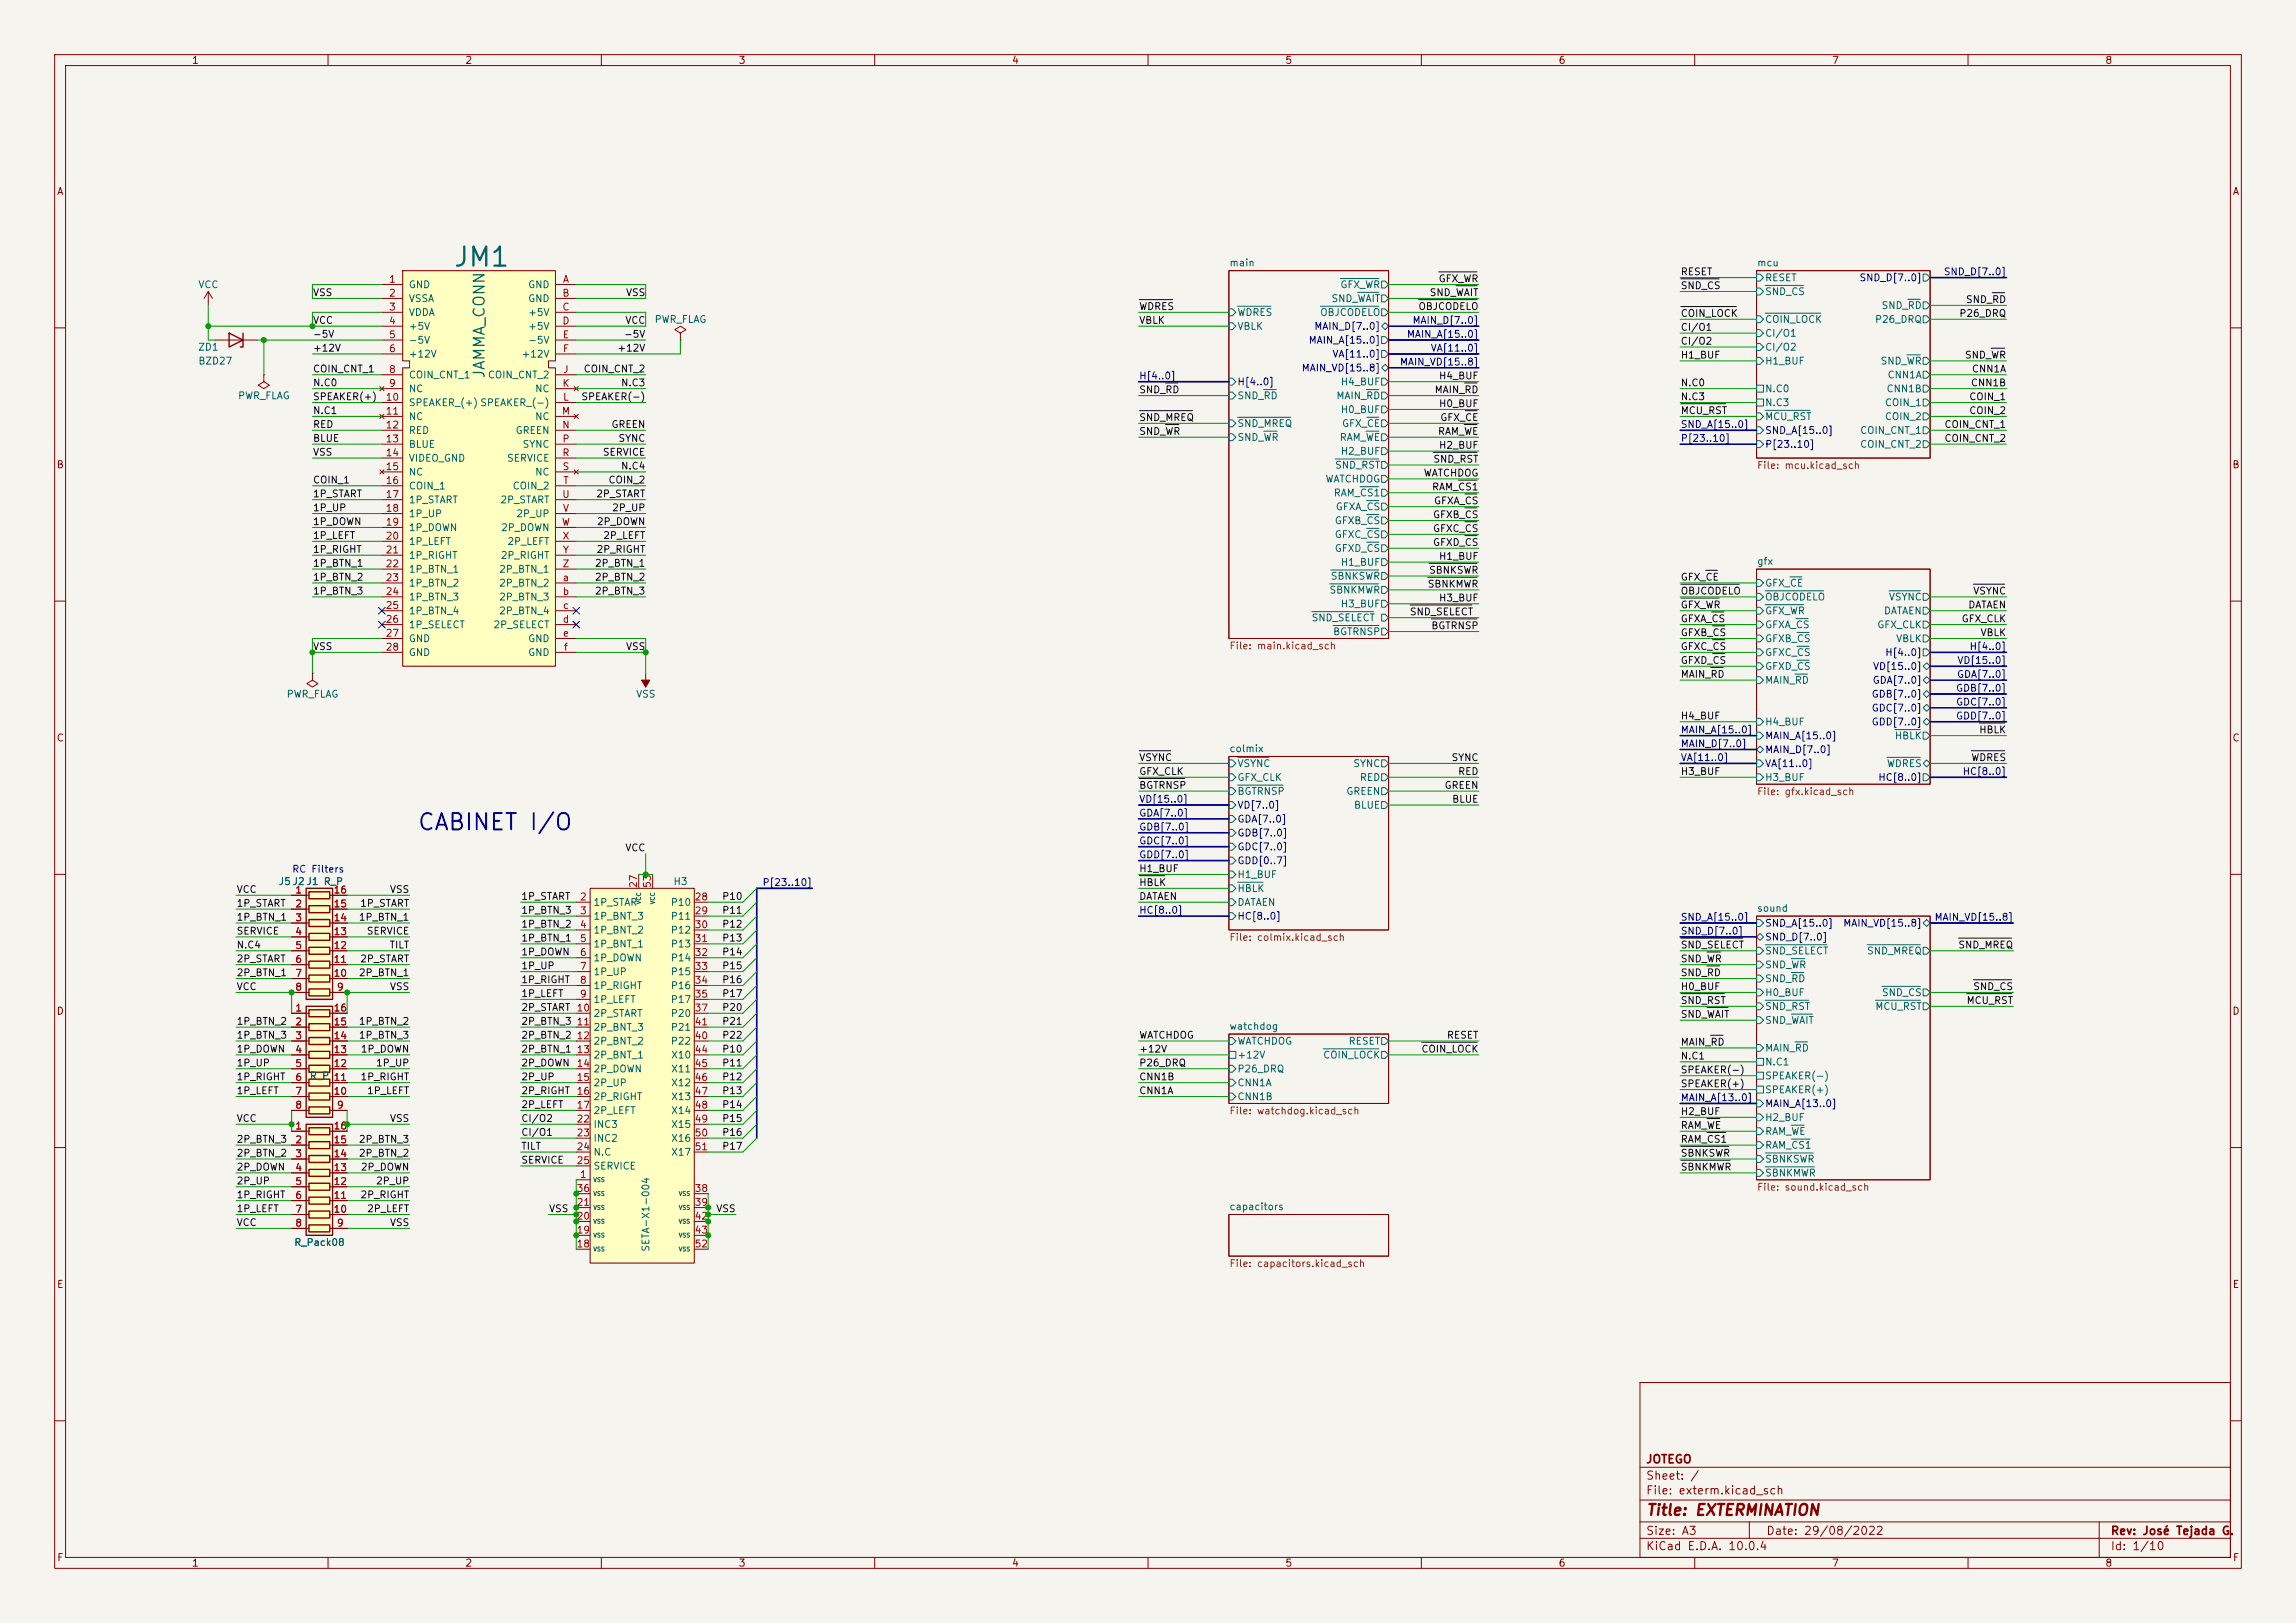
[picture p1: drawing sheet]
<svg xmlns="http://www.w3.org/2000/svg" width="420mm" height="297mm" viewBox="0 0 420 297" stroke-linecap="round" stroke-linejoin="round" font-family="sans-serif">
<defs><g id="words">
<text font-size="3.5" fill="#006464" x="82.7" y="49.7">JM1</text>
<text font-size="3" fill="#0000c2" x="76.2" y="152.7">CABINET I/O</text>
<text font-size="2" fill="#006464" x="89.2" y="69.4" transform="rotate(-90 89.2 69.4)">JAMMA_CONN</text>
<text font-size="2" fill="#840000" x="301" y="277.8">Title: EXTERMINATION</text>
<g font-size="1.5" fill="#840000">
<text x="301" y="268.1">JOTEGO</text>
<text x="301" y="273.8">File: exterm.kicad_sch</text>
<text x="301" y="271.1">Sheet: /</text>
<text x="301" y="281.2">Size: A3</text>
<text x="323" y="281.2">Date: 29/08/2022</text>
<text x="386" y="281.2">Rev: José Tejada G.</text>
<text x="301" y="284">KiCad E.D.A. 10.0.4</text>
<text x="386" y="284">Id: 1/10</text>
</g>
<g font-size="1.3" fill="#840000">
<text x="35" y="12">1</text>
<text x="85" y="12">2</text>
<text x="135" y="12">3</text>
<text x="185" y="12">4</text>
<text x="235" y="12">5</text>
<text x="285" y="12">6</text>
<text x="335" y="12">7</text>
<text x="385" y="12">8</text>
<text x="10.3" y="36">A</text>
<text x="408.3" y="36">A</text>
<text x="10.3" y="86">B</text>
<text x="408.2" y="86">B</text>
<text x="10.3" y="136">C</text>
<text x="408.2" y="136">C</text>
<text x="10.3" y="186">D</text>
<text x="408.2" y="186">D</text>
<text x="10.3" y="236">E</text>
<text x="408.3" y="236">E</text>
<text x="10.3" y="286">F</text>
<text x="35" y="287">1</text>
<text x="85" y="287">2</text>
<text x="135" y="287">3</text>
<text x="185" y="287">4</text>
<text x="235" y="287">5</text>
<text x="285" y="287">6</text>
<text x="335" y="287">7</text>
<text x="385" y="287">8</text>
<text x="408.3" y="286">F</text>
</g>
<g font-size="1.3" fill="#006464">
<text x="36.2" y="53">VCC</text>
<text x="74.7" y="53">GND</text>
<text x="96.5" y="53">GND</text>
<text x="224.8" y="49">main</text>
<text x="245.1" y="53">GFX_WR</text>
<text x="321.3" y="49">mcu</text>
<text x="322.8" y="51.8">RESET</text>
<text x="74.7" y="55.6">VSSA</text>
<text x="74.7" y="58.1">VDDA</text>
<text x="96.5" y="55.6">GND</text>
<text x="96.5" y="58.1">+5V</text>
<text x="119.6" y="59.4">PWR_FLAG</text>
<text x="226.3" y="58.1">WDRES</text>
<text x="241.4" y="58.1">OBJCODELO</text>
<text x="243.4" y="55.6">SND_WAIT</text>
<text x="322.8" y="59.4">COIN_LOCK</text>
<text x="322.8" y="54.3">SND_CS</text>
<text x="342.9" y="59.4">P26_DRQ</text>
<text x="344.1" y="56.9">SND_RD</text>
<text x="36.2" y="64.5">ZD1</text>
<text x="74.7" y="60.7">+5V</text>
<text x="74.7" y="63.2">-5V</text>
<text x="74.7" y="65.7">+12V</text>
<text x="95.3" y="65.7">+12V</text>
<text x="96.5" y="60.7">+5V</text>
<text x="96.5" y="63.2">-5V</text>
<text x="226.3" y="60.7">VBLK</text>
<text x="322.8" y="61.9">CI/O1</text>
<text x="322.8" y="64.5">CI/O2</text>
<text x="36.2" y="67">BZD27</text>
<text x="74.7" y="69.6">COIN_CNT_1</text>
<text x="89.1" y="69.6">COIN_CNT_2</text>
<text x="245.1" y="70.8">H4_BUF</text>
<text x="322.8" y="67">H1_BUF</text>
<text x="343.9" y="67">SND_WR</text>
<text x="345.2" y="69.6">CNN1A</text>
<text x="43.4" y="73.4">PWR_FLAG</text>
<text x="74.7" y="72.1">NC</text>
<text x="74.7" y="74.6">SPEAKER_(+) SPEAKER_(-)</text>
<text x="74.7" y="77.2">NC</text>
<text x="97.8" y="72.1">NC</text>
<text x="97.8" y="77.2">NC</text>
<text x="226.3" y="73.4">SND_RD</text>
<text x="244.4" y="73.4">MAIN_RD</text>
<text x="245.1" y="75.9">H0_BUF</text>
<text x="322.8" y="74.6">N.C3</text>
<text x="322.8" y="72.1">N.C0</text>
<text x="322.8" y="77.2">MCU_RST</text>
<text x="344.7" y="77.2">COIN_2</text>
<text x="344.7" y="74.6">COIN_1</text>
<text x="345" y="72.1">CNN1B</text>
<text x="74.7" y="79.7">RED</text>
<text x="74.7" y="82.3">BLUE</text>
<text x="94.2" y="79.7">GREEN</text>
<text x="95.5" y="82.3">SYNC</text>
<text x="226.3" y="78.4">SND_MREQ</text>
<text x="226.3" y="81">SND_WR</text>
<text x="245" y="81">RAM_WE</text>
<text x="245.1" y="83.5">H2_BUF</text>
<text x="245.4" y="78.4">GFX_CE</text>
<text x="340.1" y="82.3">COIN_CNT_2</text>
<text x="340.1" y="79.7">COIN_CNT_1</text>
<text x="74.7" y="84.8">VIDEO_GND</text>
<text x="74.7" y="87.3">NC</text>
<text x="74.7" y="89.9">COIN_1</text>
<text x="92.6" y="84.8">SERVICE</text>
<text x="93.7" y="89.9">COIN_2</text>
<text x="97.8" y="87.3">NC</text>
<text x="242.4" y="88.6">WATCHDOG</text>
<text x="244.1" y="86.1">SND_RST</text>
<text x="74.7" y="92.4">1P_START</text>
<text x="74.7" y="95">1P_UP</text>
<text x="91.4" y="92.4">2P_START</text>
<text x="94.3" y="95">2P_UP</text>
<text x="243.9" y="91.1">RAM_CS1</text>
<text x="244.2" y="93.7">GFXA_CS</text>
<text x="74.7" y="97.5">1P_DOWN</text>
<text x="74.7" y="100">1P_LEFT</text>
<text x="91.6" y="97.5">2P_DOWN</text>
<text x="92.7" y="100">2P_LEFT</text>
<text x="244.1" y="96.2">GFXB_CS</text>
<text x="244.1" y="101.3">GFXD_CS</text>
<text x="244.1" y="98.8">GFXC_CS</text>
<text x="74.7" y="102.6">1P_RIGHT</text>
<text x="74.7" y="105.1">1P_BTN_1</text>
<text x="74.7" y="107.7">1P_BTN_2</text>
<text x="91.2" y="105.1">2P_BTN_1</text>
<text x="91.2" y="107.7">2P_BTN_2</text>
<text x="91.5" y="102.6">2P_RIGHT</text>
<text x="243.3" y="106.4">SBNKSWR</text>
<text x="245.1" y="103.8">H1_BUF</text>
<text x="321.3" y="103.7">gfx</text>
<text x="322.8" y="107.7">GFX_CE</text>
<text x="74.7" y="110.2">1P_BTN_3</text>
<text x="74.7" y="112.7">1P_BTN_4</text>
<text x="91.2" y="110.2">2P_BTN_3</text>
<text x="91.2" y="112.7">2P_BTN_4</text>
<text x="243.1" y="108.9">SBNKMWR</text>
<text x="245.1" y="111.5">H3_BUF</text>
<text x="322.8" y="110.2">OBJCODELO</text>
<text x="322.8" y="112.7">GFX_WR</text>
<text x="344.5" y="112.7">DATAEN</text>
<text x="345.4" y="110.2">VSYNC</text>
<text x="74.7" y="115.3">1P_SELECT</text>
<text x="74.7" y="117.8">GND</text>
<text x="90.2" y="115.3">2P_SELECT</text>
<text x="96.5" y="117.8">GND</text>
<text x="239.8" y="114">SND_SELECT</text>
<text x="243.7" y="116.5">BGTRNSP</text>
<text x="322.8" y="117.8">GFXB_CS</text>
<text x="322.8" y="115.3">GFXA_CS</text>
<text x="343.3" y="115.3">GFX_CLK</text>
<text x="346.7" y="117.8">VBLK</text>
<text x="74.7" y="120.4">GND</text>
<text x="96.5" y="120.4">GND</text>
<text x="322.8" y="125.4">MAIN_RD</text>
<text x="322.8" y="122.9">GFXD_CS</text>
<text x="322.8" y="120.4">GFXC_CS</text>
<text x="52.3" y="128">PWR_FLAG</text>
<text x="116.3" y="128">VSS</text>
<text x="224.8" y="137.9">colmix</text>
<text x="322.8" y="133.1">H4_BUF</text>
<text x="346.5" y="135.6">HBLK</text>
<text x="226.3" y="143.2">GFX_CLK</text>
<text x="226.3" y="140.7">VSYNC</text>
<text x="247.4" y="140.7">SYNC</text>
<text x="248.6" y="143.2">RED</text>
<text x="322.8" y="143.2">H3_BUF</text>
<text x="345" y="140.7">WDRES</text>
<text x="226.3" y="145.8">BGTRNSP</text>
<text x="246.2" y="145.8">GREEN</text>
<text x="247.6" y="148.3">BLUE</text>
<text x="226.3" y="161">H1_BUF</text>
<text x="50.9" y="162.3">J5J2J1 R_P</text>
<text x="108.5" y="166.1">1P_STAR</text>
<text x="122.6" y="166.1">P10</text>
<text x="123.1" y="162.3">H3</text>
<text x="226.3" y="166.1">DATAEN</text>
<text x="226.3" y="163.5">HBLK</text>
<text x="321.3" y="167.2">sound</text>
<text x="108.5" y="168.6">1P_BNT_3</text>
<text x="108.5" y="171.2">1P_BNT_2</text>
<text x="108.5" y="173.7">1P_BNT_1</text>
<text x="122.6" y="168.6">P11</text>
<text x="122.6" y="171.2">P12</text>
<text x="122.6" y="173.7">P13</text>
<text x="108.5" y="176.2">1P_DOWN</text>
<text x="108.5" y="178.8">1P_UP</text>
<text x="122.6" y="176.2">P14</text>
<text x="122.6" y="178.8">P15</text>
<text x="322.8" y="175">SND_SELECT</text>
<text x="322.8" y="177.5">SND_WR</text>
<text x="341.4" y="175">SND_MREQ</text>
<text x="108.5" y="181.3">1P_RIGHT</text>
<text x="108.5" y="183.9">1P_LEFT</text>
<text x="122.6" y="181.3">P16</text>
<text x="122.6" y="183.9">P17</text>
<text x="322.8" y="180">SND_RD</text>
<text x="322.8" y="182.6">H0_BUF</text>
<text x="322.8" y="185.1">SND_RST</text>
<text x="342.9" y="185.1">MCU_RST</text>
<text x="344.1" y="182.6">SND_CS</text>
<text x="108.5" y="186.4">2P_START</text>
<text x="108.5" y="188.9">2P_BNT_3</text>
<text x="108.5" y="191.5">2P_BNT_2</text>
<text x="122.6" y="186.4">P20</text>
<text x="122.6" y="191.5">P22</text>
<text x="122.6" y="188.9">P21</text>
<text x="224.8" y="188.7">watchdog</text>
<text x="226.3" y="191.5">WATCHDOG</text>
<text x="246.6" y="191.5">RESET</text>
<text x="322.8" y="187.7">SND_WAIT</text>
<text x="56.6" y="197.8">R_P</text>
<text x="108.5" y="194">2P_BNT_1</text>
<text x="108.5" y="196.6">2P_DOWN</text>
<text x="122.7" y="194">X10</text>
<text x="122.7" y="196.6">X11</text>
<text x="226.3" y="196.6">P26_DRQ</text>
<text x="226.3" y="194">+12V</text>
<text x="241.9" y="194">COIN_LOCK</text>
<text x="322.8" y="195.3">N.C1</text>
<text x="322.8" y="197.8">SPEAKER(-)</text>
<text x="322.8" y="192.7">MAIN_RD</text>
<text x="108.5" y="199.1">2P_UP</text>
<text x="108.5" y="201.6">2P_RIGHT</text>
<text x="122.7" y="199.1">X12</text>
<text x="122.7" y="201.6">X13</text>
<text x="226.3" y="199.1">CNN1A</text>
<text x="226.3" y="201.6">CNN1B</text>
<text x="322.8" y="200.4">SPEAKER(+)</text>
<text x="108.5" y="204.2">2P_LEFT</text>
<text x="108.5" y="206.7">INC3</text>
<text x="108.5" y="209.3">INC2</text>
<text x="122.7" y="204.2">X14</text>
<text x="122.7" y="206.7">X15</text>
<text x="122.7" y="209.3">X16</text>
<text x="322.8" y="208">RAM_WE</text>
<text x="322.8" y="205.4">H2_BUF</text>
<text x="108.5" y="211.8">N.C</text>
<text x="108.5" y="214.3">SERVICE</text>
<text x="122.7" y="211.8">X17</text>
<text x="322.8" y="210.5">RAM_CS1</text>
<text x="322.8" y="215.6">SBNKMWR</text>
<text x="322.8" y="213.1">SBNKSWR</text>
<text x="224.8" y="221.8">capacitors</text>
<text x="53.7" y="228.3">R_Pack08</text>
<text x="119.1" y="229.2" transform="rotate(-90 119.1 229.2)">SETA-X1-004</text>
</g>
<g font-size="1.3" fill="#a90000">
<text x="71" y="52">1</text>
<text x="102.9" y="52">A</text>
<text x="71" y="54.6">2</text>
<text x="71" y="57.1">3</text>
<text x="71" y="59.7">4</text>
<text x="102.8" y="54.6">B</text>
<text x="102.8" y="57.1">C</text>
<text x="102.8" y="59.7">D</text>
<text x="71" y="62.2">5</text>
<text x="71" y="64.7">6</text>
<text x="102.8" y="62.2">E</text>
<text x="102.9" y="64.7">F</text>
<text x="71" y="68.6">8</text>
<text x="71" y="71.1">9</text>
<text x="102.8" y="71.1">K</text>
<text x="102.9" y="68.6">J</text>
<text x="70.4" y="73.6">10</text>
<text x="70.4" y="76.2">11</text>
<text x="102.7" y="76.2">M</text>
<text x="102.9" y="73.6">L</text>
<text x="70.4" y="78.7">12</text>
<text x="70.4" y="81.3">13</text>
<text x="70.4" y="83.8">14</text>
<text x="102.7" y="78.7">N</text>
<text x="102.8" y="81.3">P</text>
<text x="102.8" y="83.8">R</text>
<text x="70.4" y="86.3">15</text>
<text x="70.4" y="88.9">16</text>
<text x="102.8" y="86.3">S</text>
<text x="102.9" y="88.9">T</text>
<text x="70.4" y="91.4">17</text>
<text x="70.4" y="94">18</text>
<text x="102.7" y="91.4">U</text>
<text x="102.9" y="94">V</text>
<text x="70.4" y="96.5">19</text>
<text x="70.4" y="99">20</text>
<text x="70.4" y="101.6">21</text>
<text x="102.7" y="96.5">W</text>
<text x="102.8" y="99">X</text>
<text x="102.9" y="101.6">Y</text>
<text x="70.4" y="104.1">22</text>
<text x="70.4" y="106.7">23</text>
<text x="102.8" y="104.1">Z</text>
<text x="102.8" y="106.7">a</text>
<text x="70.4" y="109.2">24</text>
<text x="70.4" y="111.7">25</text>
<text x="102.8" y="109.2">b</text>
<text x="102.9" y="111.7">c</text>
<text x="70.4" y="114.3">26</text>
<text x="70.4" y="116.8">27</text>
<text x="70.4" y="119.4">28</text>
<text x="102.8" y="114.3">d</text>
<text x="102.9" y="116.8">e</text>
<text x="103" y="119.4">f</text>
<text x="53.9" y="163.8">1</text>
<text x="53.9" y="166.3">2</text>
<text x="60.9" y="166.3">15</text>
<text x="60.9" y="163.8">16</text>
<text x="106" y="165.1">2</text>
<text x="106" y="167.6">3</text>
<text x="116.8" y="162.6" transform="rotate(-90 116.8 162.6)">27</text>
<text x="119.4" y="162.6" transform="rotate(-90 119.4 162.6)">53</text>
<text x="127" y="165.1">28</text>
<text x="127" y="167.6">29</text>
<text x="53.9" y="168.9">3</text>
<text x="53.9" y="171.4">4</text>
<text x="53.9" y="174">5</text>
<text x="60.9" y="174">12</text>
<text x="60.9" y="171.4">13</text>
<text x="60.9" y="168.9">14</text>
<text x="106" y="170.2">4</text>
<text x="106" y="172.7">5</text>
<text x="127" y="170.2">30</text>
<text x="127" y="172.7">31</text>
<text x="53.9" y="176.5">6</text>
<text x="53.9" y="179">7</text>
<text x="60.9" y="179">10</text>
<text x="60.9" y="176.5">11</text>
<text x="106" y="175.2">6</text>
<text x="106" y="177.8">7</text>
<text x="127" y="175.2">32</text>
<text x="127" y="177.8">33</text>
<text x="53.9" y="185.4">1</text>
<text x="53.9" y="181.6">8</text>
<text x="60.9" y="185.4">16</text>
<text x="61.5" y="181.6">9</text>
<text x="105.4" y="185.4">10</text>
<text x="106" y="180.3">8</text>
<text x="106" y="182.9">9</text>
<text x="127" y="180.3">34</text>
<text x="127" y="182.9">35</text>
<text x="127" y="185.4">37</text>
<text x="53.9" y="187.9">2</text>
<text x="53.9" y="190.5">3</text>
<text x="60.9" y="190.5">14</text>
<text x="60.9" y="187.9">15</text>
<text x="105.4" y="187.9">11</text>
<text x="105.4" y="190.5">12</text>
<text x="127" y="190.5">40</text>
<text x="127" y="187.9">41</text>
<text x="53.9" y="193">4</text>
<text x="53.9" y="195.6">5</text>
<text x="60.9" y="195.6">12</text>
<text x="60.9" y="193">13</text>
<text x="105.4" y="193">13</text>
<text x="105.4" y="195.6">14</text>
<text x="127" y="193">44</text>
<text x="127" y="195.6">45</text>
<text x="53.9" y="198.1">6</text>
<text x="53.9" y="200.6">7</text>
<text x="53.9" y="203.2">8</text>
<text x="60.9" y="200.6">10</text>
<text x="60.9" y="198.1">11</text>
<text x="61.5" y="203.2">9</text>
<text x="105.4" y="198.1">15</text>
<text x="105.4" y="200.6">16</text>
<text x="105.4" y="203.2">17</text>
<text x="127" y="198.1">46</text>
<text x="127" y="200.6">47</text>
<text x="127" y="203.2">48</text>
<text x="53.9" y="207">1</text>
<text x="53.9" y="209.5">2</text>
<text x="60.9" y="209.5">15</text>
<text x="60.9" y="207">16</text>
<text x="105.4" y="205.7">22</text>
<text x="105.4" y="208.3">23</text>
<text x="127" y="205.7">49</text>
<text x="127" y="208.3">50</text>
<text x="53.9" y="212.1">3</text>
<text x="53.9" y="214.6">4</text>
<text x="60.9" y="214.6">13</text>
<text x="60.9" y="212.1">14</text>
<text x="105.4" y="210.8">24</text>
<text x="105.4" y="213.3">25</text>
<text x="106" y="215.9">1</text>
<text x="127" y="210.8">51</text>
<text x="53.9" y="217.1">5</text>
<text x="53.9" y="219.7">6</text>
<text x="60.9" y="219.7">11</text>
<text x="60.9" y="217.1">12</text>
<text x="105.4" y="221">21</text>
<text x="105.4" y="218.4">36</text>
<text x="127" y="218.4">38</text>
<text x="127" y="221">39</text>
<text x="53.9" y="222.2">7</text>
<text x="53.9" y="224.8">8</text>
<text x="60.9" y="222.2">10</text>
<text x="61.5" y="224.8">9</text>
<text x="105.4" y="226">19</text>
<text x="105.4" y="223.5">20</text>
<text x="127" y="223.5">42</text>
<text x="127" y="226">43</text>
<text x="105.4" y="228.6">18</text>
<text x="127" y="228.6">52</text>
</g>
<g font-size="1.3" fill="#0f0f0f">
<text x="263" y="51.9">GFX_WR</text>
<text x="307.3" y="53.2">SND_CS</text>
<text x="307.3" y="50.7">RESET</text>
<text x="57.1" y="59.6">VCC</text>
<text x="57.1" y="54.5">VSS</text>
<text x="114.3" y="59.6">VCC</text>
<text x="114.4" y="54.5">VSS</text>
<text x="208.3" y="57">WDRES</text>
<text x="208.3" y="59.6">VBLK</text>
<text x="259.4" y="57">OBJCODELO</text>
<text x="261.4" y="54.5">SND_WAIT</text>
<text x="307.3" y="58.3">COIN_LOCK</text>
<text x="358.3" y="58.3">P26_DRQ</text>
<text x="359.5" y="55.8">SND_RD</text>
<text x="57.1" y="64.6">+12V</text>
<text x="57.1" y="62.1">-5V</text>
<text x="112.8" y="64.6">+12V</text>
<text x="114" y="62.1">-5V</text>
<text x="307.3" y="60.8">CI/O1</text>
<text x="307.3" y="63.4">CI/O2</text>
<text x="307.3" y="65.9">H1_BUF</text>
<text x="359.3" y="65.9">SND_WR</text>
<text x="57.1" y="71">N.C0</text>
<text x="57.1" y="68.5">COIN_CNT_1</text>
<text x="106.7" y="68.5">COIN_CNT_2</text>
<text x="113.5" y="71">N.C3</text>
<text x="263.1" y="69.7">H4_BUF</text>
<text x="307.3" y="71">N.C0</text>
<text x="360.4" y="71">CNN1B</text>
<text x="360.6" y="68.5">CNN1A</text>
<text x="57.1" y="73.5">SPEAKER(+)</text>
<text x="57.1" y="76.1">N.C1</text>
<text x="106.2" y="73.5">SPEAKER(-)</text>
<text x="208.3" y="72.3">SND_RD</text>
<text x="208.3" y="77.3">SND_MREQ</text>
<text x="262.3" y="72.3">MAIN_RD</text>
<text x="263.1" y="74.8">H0_BUF</text>
<text x="263.4" y="77.3">GFX_CE</text>
<text x="307.3" y="73.5">N.C3</text>
<text x="307.3" y="76.1">MCU_RST</text>
<text x="360.1" y="73.5">COIN_1</text>
<text x="360.1" y="76.1">COIN_2</text>
<text x="57.1" y="83.7">VSS</text>
<text x="57.1" y="78.6">RED</text>
<text x="57.1" y="81.2">BLUE</text>
<text x="110.2" y="83.7">SERVICE</text>
<text x="111.7" y="78.6">GREEN</text>
<text x="113" y="81.2">SYNC</text>
<text x="208.3" y="79.9">SND_WR</text>
<text x="262.9" y="79.9">RAM_WE</text>
<text x="263.1" y="82.4">H2_BUF</text>
<text x="355.6" y="78.6">COIN_CNT_1</text>
<text x="355.6" y="81.2">COIN_CNT_2</text>
<text x="57.1" y="88.8">COIN_1</text>
<text x="111.2" y="88.8">COIN_2</text>
<text x="113.5" y="86.2">N.C4</text>
<text x="260.3" y="87.5">WATCHDOG</text>
<text x="262.1" y="85">SND_RST</text>
<text x="57.1" y="93.9">1P_UP</text>
<text x="57.1" y="91.3">1P_START</text>
<text x="109" y="91.3">2P_START</text>
<text x="111.9" y="93.9">2P_UP</text>
<text x="261.8" y="90">RAM_CS1</text>
<text x="262" y="95.1">GFXB_CS</text>
<text x="262.2" y="92.6">GFXA_CS</text>
<text x="57.1" y="96.4">1P_DOWN</text>
<text x="57.1" y="101.5">1P_RIGHT</text>
<text x="57.1" y="98.9">1P_LEFT</text>
<text x="109" y="101.5">2P_RIGHT</text>
<text x="109.1" y="96.4">2P_DOWN</text>
<text x="110.2" y="98.9">2P_LEFT</text>
<text x="262" y="100.2">GFXD_CS</text>
<text x="262" y="97.7">GFXC_CS</text>
<text x="57.1" y="104">1P_BTN_1</text>
<text x="57.1" y="106.6">1P_BTN_2</text>
<text x="108.7" y="104">2P_BTN_1</text>
<text x="108.7" y="106.6">2P_BTN_2</text>
<text x="261.1" y="107.8">SBNKMWR</text>
<text x="261.3" y="105.3">SBNKSWR</text>
<text x="263.1" y="102.7">H1_BUF</text>
<text x="307.3" y="106.6">GFX_CE</text>
<text x="57.1" y="109.1">1P_BTN_3</text>
<text x="108.7" y="109.1">2P_BTN_3</text>
<text x="257.8" y="112.9">SND_SELECT</text>
<text x="263.1" y="110.4">H3_BUF</text>
<text x="307.3" y="111.6">GFX_WR</text>
<text x="307.3" y="109.1">OBJCODELO</text>
<text x="359.9" y="111.6">DATAEN</text>
<text x="360.8" y="109.1">VSYNC</text>
<text x="57.1" y="119.3">VSS</text>
<text x="114.4" y="119.3">VSS</text>
<text x="261.7" y="115.4">BGTRNSP</text>
<text x="307.3" y="114.2">GFXA_CS</text>
<text x="307.3" y="116.7">GFXB_CS</text>
<text x="307.3" y="119.3">GFXC_CS</text>
<text x="358.7" y="114.2">GFX_CLK</text>
<text x="362.2" y="116.7">VBLK</text>
<text x="307.3" y="124.3">MAIN_RD</text>
<text x="307.3" y="121.8">GFXD_CS</text>
<text x="307.3" y="132">H4_BUF</text>
<text x="361.9" y="134.5">HBLK</text>
<text x="208.3" y="142.1">GFX_CLK</text>
<text x="208.3" y="139.6">VSYNC</text>
<text x="265.4" y="139.6">SYNC</text>
<text x="266.6" y="142.1">RED</text>
<text x="307.3" y="142.1">H3_BUF</text>
<text x="360.5" y="139.6">WDRES</text>
<text x="208.3" y="144.7">BGTRNSP</text>
<text x="264.1" y="144.7">GREEN</text>
<text x="265.5" y="147.2">BLUE</text>
<text x="114.3" y="156.1">VCC</text>
<text x="208.3" y="159.9">H1_BUF</text>
<text x="43.2" y="166.2">1P_START</text>
<text x="43.2" y="163.7">VCC</text>
<text x="65.8" y="166.2">1P_START</text>
<text x="71.2" y="163.7">VSS</text>
<text x="95.2" y="167.5">1P_BTN_3</text>
<text x="95.2" y="165">1P_START</text>
<text x="132" y="165">P10</text>
<text x="132" y="167.5">P11</text>
<text x="208.3" y="165">DATAEN</text>
<text x="208.3" y="162.4">HBLK</text>
<text x="43.2" y="171.3">SERVICE</text>
<text x="43.2" y="173.9">N.C4</text>
<text x="43.2" y="168.8">1P_BTN_1</text>
<text x="65.5" y="168.8">1P_BTN_1</text>
<text x="67" y="171.3">SERVICE</text>
<text x="71.2" y="173.9">TILT</text>
<text x="95.2" y="172.6">1P_BTN_1</text>
<text x="95.2" y="170.1">1P_BTN_2</text>
<text x="132" y="170.1">P12</text>
<text x="132" y="172.6">P13</text>
<text x="307.3" y="173.9">SND_SELECT</text>
<text x="358.1" y="173.9">SND_MREQ</text>
<text x="43.2" y="178.9">2P_BTN_1</text>
<text x="43.2" y="176.4">2P_START</text>
<text x="65.5" y="178.9">2P_BTN_1</text>
<text x="65.8" y="176.4">2P_START</text>
<text x="95.2" y="177.7">1P_UP</text>
<text x="95.2" y="175.1">1P_DOWN</text>
<text x="132" y="175.1">P14</text>
<text x="132" y="177.7">P15</text>
<text x="307.3" y="176.4">SND_WR</text>
<text x="307.3" y="178.9">SND_RD</text>
<text x="43.2" y="181.5">VCC</text>
<text x="71.2" y="181.5">VSS</text>
<text x="95.2" y="180.2">1P_RIGHT</text>
<text x="95.2" y="185.3">2P_START</text>
<text x="95.2" y="182.8">1P_LEFT</text>
<text x="132" y="180.2">P16</text>
<text x="132" y="182.8">P17</text>
<text x="132" y="185.3">P20</text>
<text x="307.3" y="181.5">H0_BUF</text>
<text x="307.3" y="184">SND_RST</text>
<text x="359.6" y="184">MCU_RST</text>
<text x="360.8" y="181.5">SND_CS</text>
<text x="43.2" y="190.4">1P_BTN_3</text>
<text x="43.2" y="187.8">1P_BTN_2</text>
<text x="65.5" y="190.4">1P_BTN_3</text>
<text x="65.5" y="187.8">1P_BTN_2</text>
<text x="95.2" y="190.4">2P_BTN_2</text>
<text x="95.2" y="187.8">2P_BTN_3</text>
<text x="132" y="190.4">P22</text>
<text x="132" y="187.8">P21</text>
<text x="208.3" y="190.4">WATCHDOG</text>
<text x="264.6" y="190.4">RESET</text>
<text x="307.3" y="191.6">MAIN_RD</text>
<text x="307.3" y="186.6">SND_WAIT</text>
<text x="43.2" y="198">1P_RIGHT</text>
<text x="43.2" y="195.5">1P_UP</text>
<text x="43.2" y="192.9">1P_DOWN</text>
<text x="65.8" y="198">1P_RIGHT</text>
<text x="65.9" y="192.9">1P_DOWN</text>
<text x="68.7" y="195.5">1P_UP</text>
<text x="95.2" y="192.9">2P_BTN_1</text>
<text x="95.2" y="195.5">2P_DOWN</text>
<text x="95.2" y="198">2P_UP</text>
<text x="132" y="195.5">P11</text>
<text x="132" y="198">P12</text>
<text x="132" y="192.9">P10</text>
<text x="208.3" y="192.9">+12V</text>
<text x="208.3" y="198">CNN1B</text>
<text x="208.3" y="195.5">P26_DRQ</text>
<text x="259.9" y="192.9">COIN_LOCK</text>
<text x="307.3" y="194.2">N.C1</text>
<text x="307.3" y="196.7">SPEAKER(-)</text>
<text x="43.2" y="200.5">1P_LEFT</text>
<text x="67" y="200.5">1P_LEFT</text>
<text x="95.2" y="203.1">2P_LEFT</text>
<text x="95.2" y="200.5">2P_RIGHT</text>
<text x="132" y="200.5">P13</text>
<text x="132" y="203.1">P14</text>
<text x="208.3" y="200.5">CNN1A</text>
<text x="307.3" y="199.3">SPEAKER(+)</text>
<text x="43.2" y="205.6">VCC</text>
<text x="43.2" y="209.4">2P_BTN_3</text>
<text x="65.5" y="209.4">2P_BTN_3</text>
<text x="71.2" y="205.6">VSS</text>
<text x="95.2" y="208.2">CI/O1</text>
<text x="95.2" y="205.6">CI/O2</text>
<text x="132" y="205.6">P15</text>
<text x="132" y="208.2">P16</text>
<text x="307.3" y="204.3">H2_BUF</text>
<text x="307.3" y="206.9">RAM_WE</text>
<text x="307.3" y="209.4">RAM_CS1</text>
<text x="43.2" y="212">2P_BTN_2</text>
<text x="43.2" y="214.5">2P_DOWN</text>
<text x="65.5" y="212">2P_BTN_2</text>
<text x="65.9" y="214.5">2P_DOWN</text>
<text x="95.2" y="210.7">TILT</text>
<text x="95.2" y="213.2">SERVICE</text>
<text x="132" y="210.7">P17</text>
<text x="307.3" y="214.5">SBNKMWR</text>
<text x="307.3" y="212">SBNKSWR</text>
<text x="43.2" y="219.6">1P_RIGHT</text>
<text x="43.2" y="217">2P_UP</text>
<text x="65.8" y="219.6">2P_RIGHT</text>
<text x="68.7" y="217">2P_UP</text>
<text x="43.2" y="224.7">VCC</text>
<text x="43.2" y="222.1">1P_LEFT</text>
<text x="67" y="222.1">2P_LEFT</text>
<text x="71.2" y="224.7">VSS</text>
<text x="100.3" y="222.1">VSS</text>
<text x="130.9" y="222.1">VSS</text>
</g>
<g font-size="1.3" fill="#000084">
<text x="340" y="51.8">SND_D[7..0]</text>
<text x="355.5" y="50.7">SND_D[7..0]</text>
<text x="258.3" y="59.6">MAIN_D[7..0]</text>
<text x="239.3" y="63.2">MAIN_A[15..0]</text>
<text x="240.3" y="60.7">MAIN_D[7..0]</text>
<text x="243.6" y="65.7">VA[11..0]</text>
<text x="257.2" y="62.1">MAIN_A[15..0]</text>
<text x="261.6" y="64.6">VA[11..0]</text>
<text x="208.3" y="69.7">H[4..0]</text>
<text x="226.3" y="70.8">H[4..0]</text>
<text x="238" y="68.3">MAIN_VD[15..8]</text>
<text x="256" y="67.2">MAIN_VD[15..8]</text>
<text x="307.3" y="81.2">P[23..10]</text>
<text x="307.3" y="78.6">SND_A[15..0]</text>
<text x="322.8" y="79.7">SND_A[15..0]</text>
<text x="322.8" y="82.3">P[23..10]</text>
<text x="360.2" y="119.3">H[4..0]</text>
<text x="342.4" y="125.4">GDA[7..0]</text>
<text x="342.5" y="122.9">VD[15..0]</text>
<text x="344.7" y="120.4">H[4..0]</text>
<text x="357.9" y="124.3">GDA[7..0]</text>
<text x="357.9" y="121.8">VD[15..0]</text>
<text x="342.3" y="128">GDB[7..0]</text>
<text x="342.3" y="130.5">GDC[7..0]</text>
<text x="357.7" y="126.9">GDB[7..0]</text>
<text x="357.7" y="129.4">GDC[7..0]</text>
<text x="357.7" y="132">GDD[7..0]</text>
<text x="307.3" y="134.5">MAIN_A[15..0]</text>
<text x="307.3" y="137">MAIN_D[7..0]</text>
<text x="322.8" y="135.6">MAIN_A[15..0]</text>
<text x="342.3" y="133.1">GDD[7..0]</text>
<text x="307.3" y="139.6">VA[11..0]</text>
<text x="322.8" y="138.1">MAIN_D[7..0]</text>
<text x="322.8" y="140.7">VA[11..0]</text>
<text x="343.5" y="143.2">HC[8..0]</text>
<text x="358.9" y="142.1">HC[8..0]</text>
<text x="208.3" y="149.7">GDA[7..0]</text>
<text x="208.3" y="147.2">VD[15..0]</text>
<text x="226.3" y="148.3">VD[7..0]</text>
<text x="208.3" y="152.3">GDB[7..0]</text>
<text x="208.3" y="154.8">GDC[7..0]</text>
<text x="226.3" y="155.9">GDC[7..0]</text>
<text x="226.3" y="150.8">GDA[7..0]</text>
<text x="226.3" y="153.4">GDB[7..0]</text>
<text x="208.3" y="157.4">GDD[7..0]</text>
<text x="226.3" y="158.5">GDD[0..7]</text>
<text x="139.4" y="162.4">P[23..10]</text>
<text x="208.3" y="167.5">HC[8..0]</text>
<text x="226.3" y="168.6">HC[8..0]</text>
<text x="307.3" y="171.3">SND_D[7..0]</text>
<text x="307.3" y="168.8">SND_A[15..0]</text>
<text x="322.8" y="172.4">SND_D[7..0]</text>
<text x="322.8" y="169.9">SND_A[15..0]</text>
<text x="337.1" y="169.9">MAIN_VD[15..8]</text>
<text x="353.8" y="168.8">MAIN_VD[15..8]</text>
<text x="307.3" y="201.8">MAIN_A[13..0]</text>
<text x="322.8" y="202.9">MAIN_A[13..0]</text>
</g>
<g font-size="1.3" fill="#725600">
<text x="321.3" y="86.1">File: mcu.kicad_sch</text>
<text x="224.8" y="119.1">File: main.kicad_sch</text>
<text x="321.3" y="145.8">File: gfx.kicad_sch</text>
<text x="224.8" y="172.5">File: colmix.kicad_sch</text>
<text x="224.8" y="204.2">File: watchdog.kicad_sch</text>
<text x="321.3" y="218.2">File: sound.kicad_sch</text>
<text x="224.8" y="232.2">File: capacitors.kicad_sch</text>
</g>
<text font-size="1.3" fill="#0000c2" x="53.3" y="160">RC Filters</text>
<g font-size=".8" fill="#006464">
<text x="117.4" y="165.5" transform="rotate(-90 117.4 165.5)">VCC</text>
<text x="120" y="165.5" transform="rotate(-90 120 165.5)">VCC</text>
<text x="108.5" y="216.5">VSS</text>
<text x="108.5" y="221.6">VSS</text>
<text x="108.5" y="219">VSS</text>
<text x="124.1" y="219">VSS</text>
<text x="124.1" y="221.6">VSS</text>
<text x="108.5" y="226.6">VSS</text>
<text x="108.5" y="224.1">VSS</text>
<text x="124.1" y="224.1">VSS</text>
<text x="124.1" y="226.6">VSS</text>
<text x="108.5" y="229.2">VSS</text>
<text x="124.1" y="229.2">VSS</text>
</g>
</g></defs>
<path d="M0 0h420v297h-420z" fill="#f5f4ef" stroke="#f5f4ef" stroke-width=".18"/>
<g fill="none" stroke="#840000" stroke-width=".18">
<path d="M10 10h400v277h-400zM12 12h396v273h-396zM60 10v2M110 10v2M160 10v2M210 10v2M260 10v2M310 10v2M360 10v2M224.8 49.5h29.2v67.3h-29.2zM321.3 49.5h31.8v34.3h-31.8zM10 60h2"/>
<path d="M124.5 61l1-.7-1-.6-1.1 .6 1.1 .7v1.2M124.5 62.2h.1M408 60h2M10 110h2M321.3 104.1h31.8v39.4h-31.8zM408 110h2M57.1 123.2v1.3l1.1 .6-1.1 .6-1-.6 1-.6M57.1 123.2h.1M224.8 138.4h29.2v31.8h-29.2zM10 160h2M408 160h2M321.3 167.6h31.8v48.3h-31.8z"/>
<path d="M224.8 189.2h29.2v12.7h-29.2zM10 210h2M408 210h2M224.8 222.2h29.2v7.7h-29.2zM300 253h108v32h-108zM10 260h2M300 278.5h108M300 274.5h108M300 268.5h108M320 278.5v3M384 278.5v6.5M408 260h2"/>
<path d="M60 285v2M110 285v2M160 285v2M210 285v2M260 285v2M300 281.5h108M310 285v2M360 285v2"/>
</g>
<g fill="none" stroke="#006464" stroke-width=".18">
<path d="M224.8 56.5h.6l.7 .7-.7 .6h-.6zM224.8 59.1h.6l.7 .6-.7 .6h-.6zM226.4 56h6.1M241.5 56h10.7M245.2 51h7M248.4 53.5h3.8M252.7 59.7l.7-.6 .6 .6-.6 .6zM252.7 51.4h.7l.6 .7-.6 .6h-.7zM252.7 54h.7l.6 .6-.6 .6h-.7zM252.7 56.5h.7l.6 .7-.6 .6h-.7zM321.3 57.8h.6l.7 .6-.7 .7h-.6zM321.3 50.2h.6l.7 .6-.7 .6h-.6z"/>
<path d="M321.3 52.7h.6l.7 .6-.7 .7h-.6zM322.9 57.3h10.1M322.9 52.2h7M349 54.8h2.3M351.8 50.2h.6l.7 .6-.7 .6h-.6zM351.8 55.2h.6l.7 .7-.7 .6h-.6zM351.8 57.8h.6l.7 .6-.7 .7h-.6zM224.8 69.2h.6l.7 .7-.7 .6h-.6zM224.8 71.8h.6l.7 .6-.7 .6h-.6zM224.8 76.8h.6l.7 .7-.7 .6h-.6zM224.8 79.4h.6l.7 .6-.7 .6h-.6zM226.4 76.4h9.7"/>
<path d="M231.2 71.3h2.2M231.2 78.9h2.4M249.9 78.9h2.3M249.9 71.3h2.3M250 76.4h2.2M252.7 71.8h.7l.6 .6-.6 .6h-.7zM252.7 79.4h.7l.6 .6-.6 .6h-.7zM252.7 74.3h.7l.6 .6-.6 .7h-.7zM252.7 61.6h.7l.6 .6-.6 .7h-.7zM252.7 64.1h.7l.6 .7-.6 .6h-.7zM252.7 69.2h.7l.6 .7-.6 .6h-.7zM252.7 76.8h.7l.6 .7-.6 .6h-.7z"/>
<path d="M252.7 67.3l.7-.6 .6 .6-.6 .6zM321.3 60.3h.6l.7 .7-.7 .6h-.6zM321.3 62.9h.6l.7 .6-.7 .6h-.6zM321.3 65.4h.6l.7 .6-.7 .7h-.6zM321.3 73h1.3v1.3h-1.3zM321.3 70.5h1.3v1.3h-1.3zM321.3 75.6h.6l.7 .6-.7 .6h-.6zM321.3 78.1h.6l.7 .6-.7 .7h-.6zM322.9 75.1h8.2M348.8 64.9h2.5M351.8 65.4h.6l.7 .6-.7 .7h-.6zM351.8 70.5h.6l.7 .6-.7 .7h-.6z"/>
<path d="M351.8 67.9h.6l.7 .7-.7 .6h-.6zM351.8 75.6h.6l.7 .6-.7 .6h-.6zM351.8 73h.6l.7 .7-.7 .6h-.6zM351.8 78.1h.6l.7 .6-.7 .7h-.6zM244.2 84h8M248.8 89.1h3.4M250 94.1h2.2M250 99.2h2.2M250 91.6h2.2M250 96.7h2.2M252.7 84.5h.7l.6 .6-.6 .6h-.7zM252.7 87h.7l.6 .6-.6 .7h-.7z"/>
<path d="M252.7 94.6h.7l.6 .7-.6 .6h-.7zM252.7 99.7h.7l.6 .6-.6 .7h-.7zM252.7 92.1h.7l.6 .6-.6 .6h-.7zM252.7 97.2h.7l.6 .6-.6 .6h-.7zM252.7 89.5h.7l.6 .7-.6 .6h-.7zM252.7 81.9h.7l.6 .7-.6 .6h-.7zM321.3 80.6h.6l.7 .7-.7 .6h-.6zM351.8 80.6h.6l.7 .7-.7 .6h-.6zM239.9 111.9h11.3M243.2 106.8h9M243.5 104.3h8.7M243.9 114.5h8.3"/>
<path d="M252.7 102.2h.7l.6 .7-.6 .6h-.7zM252.7 112.4h.7l.6 .6-.6 .7h-.7zM252.7 114.9h.7l.6 .7-.6 .6h-.7zM252.7 109.9h.7l.6 .6-.6 .6h-.7zM252.7 107.3h.7l.6 .7-.6 .6h-.7zM252.7 104.8h.7l.6 .6-.6 .6h-.7zM321.3 108.6h.6l.7 .6-.7 .7h-.6zM321.3 111.1h.6l.7 .7-.7 .6h-.6zM321.3 116.2h.6l.7 .6-.7 .7h-.6zM321.3 113.7h.6l.7 .6-.7 .6h-.6zM321.3 118.7h.6l.7 .7-.7 .6h-.6zM321.3 106h.6l.7 .7-.7 .6h-.6z"/>
<path d="M322.9 108.1h10.7M322.9 110.7h7M327.4 105.6h2.2M328.5 113.2h2.2M328.7 115.7h2.2M328.7 118.3h2.2M345.5 108.1h5.8M351.8 108.6h.6l.7 .6-.7 .7h-.6zM351.8 111.1h.6l.7 .7-.7 .6h-.6zM351.8 113.7h.6l.7 .6-.7 .6h-.6zM351.8 116.2h.6l.7 .6-.7 .7h-.6zM351.8 118.7h.6l.7 .7-.7 .6h-.6z"/>
<path d="M224.8 139.1h.6l.7 .6-.7 .6h-.6zM226.4 138.6h5.7M252.7 139.1h.7l.6 .6-.6 .6h-.7zM321.3 123.8h.6l.7 .7-.7 .6h-.6zM321.3 121.3h.6l.7 .6-.7 .7h-.6zM321.3 137.2l.6-.7 .7 .7-.7 .6zM321.3 134h.6l.7 .6-.7 .7h-.6zM321.3 139.1h.6l.7 .6-.7 .6h-.6zM321.3 131.4h.6l.7 .7-.7 .6h-.6zM328.3 123.4h2.3M328.7 120.8h2.2M345.2 138.6h6.1"/>
<path d="M346.6 133.5h4.7M351.8 134h.6l.7 .6-.7 .7h-.6zM351.8 139.7l.6-.6 .7 .6-.7 .6zM351.8 127l.6-.6 .7 .6-.7 .6zM351.8 129.5l.6-.6 .7 .6-.7 .7zM351.8 132.1l.6-.7 .7 .7-.7 .6zM351.8 121.9l.6-.6 .7 .6-.7 .7zM352.4 123.8l.7 .7-.7 .6-.6-.6zM224.8 141.6h.6l.7 .6-.7 .7h-.6zM224.8 144.1h.6l.7 .7-.7 .6h-.6zM224.8 146.7h.6l.7 .6-.7 .7h-.6zM224.8 156.8h.6l.7 .7-.7 .6h-.6z"/>
<path d="M224.8 154.3h.6l.7 .6-.7 .7h-.6zM224.8 149.2h.6l.7 .7-.7 .6h-.6zM224.8 151.8h.6l.7 .6-.7 .6h-.6zM224.8 159.4h.6l.7 .6-.7 .7h-.6zM226.4 143.7h8.3M252.7 146.7h.7l.6 .6-.6 .7h-.7zM252.7 141.6h.7l.6 .6-.6 .7h-.7zM252.7 144.1h.7l.6 .7-.6 .6h-.7zM321.3 141.6h.6l.7 .6-.7 .7h-.6zM351.8 141.6h.6l.7 .6-.7 .7h-.6zM224.8 164.5h.6l.7 .6-.7 .6h-.6zM224.8 161.9h.6l.7 .7-.7 .6h-.6z"/>
<path d="M224.8 167h.6l.7 .6-.7 .7h-.6zM226.4 161.5h4.6M321.3 173.4h.6l.7 .6-.7 .6h-.6zM321.3 175.9h.6l.7 .6-.7 .7h-.6zM321.3 178.4h.6l.7 .7-.7 .6h-.6zM321.3 171.5l.6-.7 .7 .7-.7 .6zM321.3 168.3h.6l.7 .6-.7 .6h-.6zM322.9 172.9h11.3M327.7 175.4h2.4M327.7 178h2.3M341.5 172.9h9.8M351.8 173.4h.6l.7 .6-.7 .6h-.6z"/>
<path d="M351.8 168.9l.6-.6 .7 .6-.7 .6zM224.8 194.9h.6l.7 .7-.7 .6h-.6zM224.8 192.4h1.3v1.3h-1.3zM224.8 189.9h.6l.7 .6-.7 .6h-.6zM224.8 197.5h.6l.7 .6-.7 .7h-.6zM242.1 191.9h10.1M252.7 192.4h.7l.6 .6-.6 .7h-.7zM252.7 189.9h.7l.6 .6-.6 .6h-.7zM321.3 181h.6l.7 .6-.7 .6h-.6zM321.3 183.5h.6l.7 .7-.7 .6h-.6zM321.3 186.1h.6l.7 .6-.7 .6h-.6zM321.3 198.8h1.3v1.2h-1.3z"/>
<path d="M321.3 193.7h1.3v1.2h-1.3zM321.3 196.2h1.3v1.3h-1.3zM321.3 191.1h.6l.7 .7-.7 .6h-.6zM322.9 183h8M327.7 185.6h3.8M328.3 190.7h2.3M343.1 183h8.2M344.3 180.5h7M351.8 181h.6l.7 .6-.7 .6h-.6zM351.8 183.5h.6l.7 .7-.7 .6h-.6zM224.8 200h.6l.7 .7-.7 .6h-.6zM321.3 201.3h.6l.7 .6-.7 .7h-.6z"/>
<path d="M321.3 206.4h.6l.7 .6-.7 .6h-.6zM321.3 208.9h.6l.7 .7-.7 .6h-.6zM321.3 203.8h.6l.7 .7-.7 .6h-.6zM321.3 214h.6l.7 .6-.7 .7h-.6zM321.3 211.5h.6l.7 .6-.7 .6h-.6zM322.9 213.5h9M322.9 211h8.8M327.7 205.9h2.3M327.7 208.4h3.4"/>
</g>
<path d="M107.9 162.6h19.1v68.5h-19.1z" fill="#ffffc2"/>
<g fill="none" stroke="#840000" stroke-width=".18">
<path d="M105.4 165.1h2.5M105.4 167.6h2.5M105.4 170.2h2.5M105.4 172.7h2.5M105.4 175.3h2.5M105.4 177.8h2.5M107.9 162.6h19.1v68.5h-19.1zM116.8 160v2.6M119.4 160v2.6M127 165.1h2.5M127 167.6h2.5M127 170.2h2.5"/>
<path d="M127 172.7h2.5M127 175.3h2.5M127 177.8h2.5M105.4 180.3h2.5M105.4 182.9h2.5M105.4 185.4h2.5M105.4 188h2.5M105.4 190.5h2.5M105.4 193h2.5M105.4 195.6h2.5M105.4 198.1h2.5M127 180.3h2.5"/>
<path d="M127 182.9h2.5M127 185.4h2.5M127 188h2.5M127 190.5h2.5M127 193h2.5M127 195.6h2.5M127 198.1h2.5M105.4 215.9h2.5M105.4 200.7h2.5M105.4 203.2h2.5M105.4 205.7h2.5M105.4 208.3h2.5"/>
<path d="M105.4 210.8h2.5M105.4 213.4h2.5M105.4 218.4h2.5M127 200.7h2.5M127 203.2h2.5M127 205.7h2.5M127 208.3h2.5M127 210.8h2.5M127 218.4h2.5M105.4 228.6h2.5M105.4 226.1h2.5M105.4 223.5h2.5"/>
<path d="M105.4 221h2.5M127 228.6h2.5M127 226.1h2.5M127 223.5h2.5M127 221h2.5"/>
</g>
<path d="M56 184.2h4.8v20.3h-4.8z" fill="#ffffc2"/>
<path d="M56 184.2h4.8v20.3h-4.8zM56.5 184.8h3.8v1.3h-3.8zM56.5 187.3h3.8v1.3h-3.8zM56.5 189.9h3.8v1.2h-3.8zM56.5 192.4h3.8v1.3h-3.8zM56.5 194.9h3.8v1.3h-3.8zM56.5 197.5h3.8v1.3h-3.8zM56.5 200h3.8v1.3h-3.8zM56.5 202.6h3.8v1.2h-3.8z" fill="none" stroke="#840000" stroke-width=".25"/>
<g fill="none" stroke="#840000" stroke-width=".18">
<path d="M53.3 185.4h3.2M53.3 188h3.2M53.3 190.5h3.2M53.3 193h3.2M53.3 195.6h3.2M53.3 198.1h3.2M60.3 185.4h3.2M60.3 188h3.2M60.3 190.5h3.2M60.3 193h3.2M60.3 195.6h3.2M60.3 198.1h3.2"/>
<path d="M53.3 200.7h3.2M53.3 203.2h3.2M60.3 200.7h3.2M60.3 203.2h3.2"/>
</g>
<path d="M56 205.7h4.8v20.4h-4.8z" fill="#ffffc2"/>
<path d="M56 205.7h4.8v20.4h-4.8zM56.5 206.4h3.8v1.2h-3.8zM56.5 208.9h3.8v1.3h-3.8zM56.5 211.5h3.8v1.2h-3.8zM56.5 214h3.8v1.3h-3.8zM56.5 216.5h3.8v1.3h-3.8zM56.5 219.1h3.8v1.2h-3.8zM56.5 221.6h3.8v1.3h-3.8zM56.5 224.2h3.8v1.2h-3.8z" fill="none" stroke="#840000" stroke-width=".25"/>
<g fill="none" stroke="#840000" stroke-width=".18">
<path d="M53.3 207h3.2M53.3 209.6h3.2M53.3 212.1h3.2M53.3 214.6h3.2M53.3 217.2h3.2M53.3 219.7h3.2M60.3 207h3.2M60.3 209.6h3.2M60.3 212.1h3.2M60.3 214.6h3.2M60.3 217.2h3.2M60.3 219.7h3.2"/>
<path d="M53.3 222.2h3.2M53.3 224.8h3.2M60.3 222.2h3.2M60.3 224.8h3.2"/>
</g>
<path d="M56 162.6h4.8v20.3h-4.8z" fill="#ffffc2"/>
<path d="M41.9 61l2.5 1.2-2.5 1.3zM44.4 61v2.5h-.5M56 162.6h4.8v20.3h-4.8zM56.5 163.2h3.8v1.3h-3.8zM56.5 165.7h3.8v1.3h-3.8zM56.5 168.3h3.8v1.2h-3.8zM56.5 170.8h3.8v1.3h-3.8zM56.5 173.4h3.8v1.2h-3.8zM56.5 175.9h3.8v1.3h-3.8zM56.5 178.4h3.8v1.3h-3.8zM56.5 181h3.8v1.2h-3.8z" fill="none" stroke="#840000" stroke-width=".25"/>
<g fill="none" stroke="#840000" stroke-width=".18">
<path d="M38.1 53.3l-.8 1.3M38.1 53.3l.8 1.3M38.1 53.3v2.6M39.4 62.2h7.6M48.3 68.6v1.3l1 .6-1 .6-1.1-.6 1.1-.6M48.3 68.6h.1M118.1 123.2v2.5M53.3 163.8h3.2M53.3 166.4h3.2M53.3 168.9h3.2M53.3 171.5h3.2M53.3 174h3.2"/>
<path d="M53.3 176.5h3.2M53.3 179.1h3.2M60.3 163.8h3.2M60.3 166.4h3.2M60.3 168.9h3.2M60.3 171.5h3.2M60.3 174h3.2M60.3 176.5h3.2M60.3 179.1h3.2M53.3 181.6h3.2M60.3 181.6h3.2"/>
</g>
<path d="M117.3 124.5h1.6l-.8 1.2z" fill="#840000" stroke="#840000" stroke-width=".18"/>
<path d="M73.7 49.5h27.9v16.5h-1.3v1.3h1.3v54.6h-27.9v-54.6h1.2v-1.3h-1.2z" fill="#ffffc2"/>
<g fill="none" stroke="#840000" stroke-width=".18">
<path d="M69.8 52.1h3.9M69.8 54.6h3.9M69.8 57.2h3.9M69.8 59.7h3.9M73.7 49.5h27.9v16.5h-1.3v1.3h1.3v54.6h-27.9v-54.6h1.2v-1.3h-1.2zM101.6 52.1h3.8M101.6 54.6h3.8M101.6 57.2h3.8M101.6 59.7h3.8M69.5 70.7l.7 .8M69.5 75.8l.7 .8M69.8 62.2h3.9"/>
<path d="M69.8 64.8h3.9M69.8 68.6h3.9M69.8 71.1h3.9M69.8 73.7h3.9M69.8 76.2h3.9M69.8 78.7h3.9M70.2 70.7l-.7 .8M70.2 75.8l-.7 .8M101.6 62.2h3.8M101.6 64.8h3.8M101.6 68.6h3.8M101.6 71.1h3.8"/>
<path d="M101.6 73.7h3.8M101.6 76.2h3.8M101.6 78.7h3.8M105 70.7l.8 .8M105 75.8l.8 .8M105.8 70.7l-.8 .8M105.8 75.8l-.8 .8M69.5 86l.7 .7M69.8 81.3h3.9M69.8 83.8h3.9M69.8 86.4h3.9M69.8 88.9h3.9"/>
<path d="M69.8 91.4h3.9M69.8 94h3.9M69.8 96.5h3.9M69.8 99.1h3.9M70.2 86l-.7 .7M101.6 81.3h3.8M101.6 83.8h3.8M101.6 86.4h3.8M101.6 88.9h3.8M101.6 91.4h3.8M101.6 94h3.8M101.6 96.5h3.8"/>
<path d="M101.6 99.1h3.8M105 86l.8 .7M105.8 86l-.8 .7M69.8 101.6h3.9M69.8 104.1h3.9M69.8 106.7h3.9M69.8 109.2h3.9M69.8 111.8h3.9M69.8 114.3h3.9M69.8 116.8h3.9M69.8 119.4h3.9M101.6 101.6h3.8"/>
<path d="M101.6 104.1h3.8M101.6 106.7h3.8M101.6 109.2h3.8M101.6 111.8h3.8M101.6 114.3h3.8M101.6 116.8h3.8M101.6 119.4h3.8M53.3 163.8h2.6M53.3 166.4h2.6M53.3 168.9h2.6M53.3 171.5h2.6M53.3 174h2.6"/>
<path d="M53.3 176.5h2.6M53.3 179.1h2.6M61 163.8h2.5M61 166.4h2.5M61 168.9h2.5M61 171.5h2.5M61 174h2.5M61 176.5h2.5M61 179.1h2.5M53.3 181.6h2.6M53.3 185.4h2.6M53.3 188h2.6"/>
<path d="M53.3 190.5h2.6M53.3 193h2.6M53.3 195.6h2.6M53.3 198.1h2.6M61 181.6h2.5M61 185.4h2.5M61 188h2.5M61 190.5h2.5M61 193h2.5M61 195.6h2.5M61 198.1h2.5M53.3 207h2.6"/>
<path d="M53.3 209.6h2.6M53.3 212.1h2.6M53.3 214.6h2.6M53.3 217.2h2.6M53.3 219.7h2.6M53.3 200.7h2.6M53.3 203.2h2.6M61 207h2.5M61 209.6h2.5M61 212.1h2.5M61 214.6h2.5M61 217.2h2.5"/>
<path d="M61 219.7h2.5M61 200.7h2.5M61 203.2h2.5M53.3 222.2h2.6M53.3 224.8h2.6M61 222.2h2.5M61 224.8h2.5"/>
</g>
<g fill="none" stroke="#0f0f0f" stroke-width=".18">
<path d="M208.4 54.8h6.1M259.5 54.8h10.7M263.2 49.8h7M266.3 52.3h3.9M307.5 56.1h10.1M307.5 51h7M364.4 53.6h2.3M208.4 75.2h9.7M213.2 77.7h2.5M213.2 70.1h2.3M267.8 77.7h2.4M267.9 70.1h2.3"/>
<path d="M268 75.2h2.2M307.5 73.9h8.2M364.2 63.7h2.5M262.2 82.8h8M266.7 87.9h3.5M268 98h2.2M268 92.9h2.2M268 95.5h2.2M268 90.4h2.2M257.9 110.7h11.3M261.2 105.6h9M261.4 103.1h8.8"/>
<path d="M261.8 113.3h8.4M307.5 109.4h7M307.5 106.9h10.7M312 104.4h2.2M313.1 112h2.2M313.3 114.5h2.2M313.3 117.1h2.2M313.3 119.6h2.2M361 106.9h5.7M208.4 137.4h5.7M312.9 122.1h2.3M360.6 137.4h6.1"/>
<path d="M362.1 132.3h4.6M208.4 142.5h8.3M208.4 160.2h4.7M307.5 171.7h11.3M312.2 174.2h2.5M312.2 176.8h2.3M358.2 171.7h9.8M361 179.3h7M260 190.7h10.2M307.5 181.8h7.9M312.2 184.4h3.9M312.9 189.5h2.3"/>
<path d="M359.8 181.8h8.2M307.5 212.3h9M307.5 209.8h8.7M312.2 204.7h2.4M312.2 207.2h3.5"/>
</g>
<g fill="none" stroke="#000084" stroke-width=".3">
<path d="M254 59.7h16.5M353.1 50.8h13.9M208.3 69.9h16.5M254 62.2h16.5M254 64.8h16.5M254 67.3h16.5M307.3 78.7h14M307.3 81.3h14M353.1 119.4h13.9M307.3 137.2h14M307.3 134.6h14M307.3 139.7h14"/>
<path d="M353.1 129.5h13.9M353.1 121.9h13.9M353.1 127h13.9M353.1 124.5h13.9M353.1 132.1h13.9M208.3 157.5h16.5M208.3 154.9h16.5M208.3 149.9h16.5M208.3 152.4h16.5M208.3 147.3h16.5M353.1 142.2h13.9M148.6 162.6h-10.2v45.7"/>
<path d="M208.3 167.6h16.5M307.3 168.9h14M307.3 171.5h14M353.1 168.9h15.2M307.3 201.9h14"/>
</g>
<g fill="none" stroke="#009600" stroke-width=".18">
<path d="M38.1 55.9v6.3h1.3M38.1 59.7h31.7M69.8 52.1h-12.7v2.5h12.7M69.8 57.2h-12.7v2.5M105.4 52.1h12.7v2.5h-12.7M105.4 57.2h12.7v2.5h-12.7M208.3 57.2h16.5M208.3 59.7h16.5M254 57.2h16.5M254 52.1h16.5M254 54.6h16.5M307.3 58.4h14"/>
<path d="M307.3 53.3h14M307.3 50.8h14M353.1 58.4h13.9M353.1 55.9h13.9M47 62.2h22.8M48.3 62.2v6.4M57.1 78.7h12.7M57.1 71.1h12.7M57.1 68.6h12.7M57.1 73.7h12.7M57.1 64.8h12.7M57.1 76.2h12.7"/>
<path d="M105.4 78.7h12.7M105.4 71.1h12.7M105.4 68.6h12.7M105.4 73.7h12.7M105.4 62.2h12.7M124.5 62.2v2.6h-19.1M208.3 77.5h16.5M208.3 72.4h16.5M254 77.5h16.5M254 72.4h16.5M254 74.9h16.5M254 69.9h16.5"/>
<path d="M307.3 71.1h14M307.3 73.7h14M307.3 61h14M307.3 63.5h14M307.3 66h14M307.3 76.2h14M353.1 78.7h13.9M353.1 71.1h13.9M353.1 68.6h13.9M353.1 73.7h13.9M353.1 66h13.9M353.1 76.2h13.9"/>
<path d="M57.1 99.1h12.7M57.1 96.5h12.7M57.1 91.4h12.7M57.1 94h12.7M57.1 88.9h12.7M57.1 83.8h12.7M57.1 81.3h12.7M105.4 99.1h12.7M105.4 96.5h12.7M105.4 91.4h12.7M105.4 94h12.7M105.4 88.9h12.7"/>
<path d="M105.4 83.8h12.7M105.4 81.3h12.7M105.4 86.4h12.7M208.3 80h16.5M254 97.8h16.5M254 95.3h16.5M254 80h16.5M254 85.1h16.5M254 82.6h16.5M254 92.7h16.5M254 87.6h16.5M254 90.2h16.5"/>
<path d="M353.1 81.3h13.9M57.1 119.4h12.7M57.1 109.2h12.7M57.1 104.1h12.7M57.1 101.6h12.7M57.1 106.7h12.7M69.8 116.8h-12.7v6.4M105.4 119.4h12.7M105.4 116.8h12.7v6.4M105.4 109.2h12.7M105.4 104.1h12.7M105.4 101.6h12.7"/>
<path d="M105.4 106.7h12.7M254 102.9h16.5M254 100.3h16.5M254 110.5h16.5M254 108h16.5M254 115.6h16.5M254 113h16.5M254 105.4h16.5M307.3 119.4h14M307.3 116.8h14M307.3 109.2h14M307.3 106.7h14"/>
<path d="M307.3 111.8h14M307.3 114.3h14M353.1 116.8h13.9M353.1 109.2h13.9M353.1 111.8h13.9M353.1 114.3h13.9M208.3 139.7h16.5M254 139.7h16.5M307.3 132.1h14M307.3 124.5h14M307.3 121.9h14M353.1 139.7h13.9"/>
<path d="M353.1 134.6h13.9M118.1 156.2v3.8M208.3 144.8h16.5M208.3 142.2h16.5M254 144.8h16.5M254 142.2h16.5M254 147.3h16.5M307.3 142.2h14M43.2 174h10.1M43.2 171.5h10.1M43.2 179.1h10.1M43.2 176.5h10.1"/>
<path d="M43.2 168.9h10.1M43.2 166.4h10.1M43.2 163.8h10.1M63.5 174h11.4M63.5 171.5h11.4M63.5 179.1h11.4M63.5 176.5h11.4M63.5 168.9h11.4M63.5 166.4h11.4M63.5 163.8h11.4M95.2 175.3h10.2M95.2 165.1h10.2"/>
<path d="M95.2 177.8h10.2M95.2 172.7h10.2M95.2 167.6h10.2M95.2 170.2h10.2M116.8 160h2.6M138.4 172.7l-2.5 2.6h-6.4M138.4 162.6l-2.5 2.5h-6.4M138.4 177.8l-2.5 2.5h-6.4M138.4 175.3l-2.5 2.5h-6.4M138.4 170.2l-2.5 2.5h-6.4M138.4 165.1l-2.5 2.5h-6.4M138.4 167.6l-2.5 2.6h-6.4"/>
<path d="M208.3 160h16.5M208.3 165.1h16.5M208.3 162.6h16.5M307.3 174h14M307.3 179.1h14M307.3 176.5h14M353.1 174h15.2M43.2 181.6h10.1v3.8M43.2 195.6h10.1M43.2 193h10.1M43.2 190.5h10.1M43.2 198.1h10.1"/>
<path d="M43.2 188h10.1M63.5 195.6h11.4M63.5 193h11.4M63.5 190.5h11.4M63.5 198.1h11.4M63.5 188h11.4M74.9 181.6h-11.4v3.8M95.2 195.6h10.2M95.2 193h10.2M95.2 190.5h10.2M95.2 198.1h10.2M95.2 188h10.2"/>
<path d="M95.2 185.4h10.2M95.2 180.3h10.2M95.2 182.9h10.2M138.4 193l-2.5 2.6h-6.4M138.4 190.5l-2.5 2.5h-6.4M138.4 198.1l-2.5 2.6h-6.4M138.4 188l-2.5 2.5h-6.4M138.4 195.6l-2.5 2.5h-6.4M138.4 185.4l-2.5 2.6h-6.4M138.4 182.9l-2.5 2.5h-6.4M138.4 180.3l-2.5 2.6h-6.4M208.3 195.6h16.5"/>
<path d="M208.3 193h16.5M208.3 190.5h16.5M208.3 198.1h16.5M254 193h16.5M254 190.5h16.5M307.3 186.7h14M307.3 184.2h14M307.3 181.6h14M307.3 199.4h14M307.3 196.9h14M307.3 191.8h14M307.3 194.3h14"/>
<path d="M353.1 184.2h15.2M353.1 181.6h15.2M43.2 209.6h10.1M43.2 205.7h10.1M43.2 200.7h10.1M43.2 212.1h10.1M43.2 217.2h10.1M43.2 219.7h10.1M43.2 214.6h10.1M53.3 203.2v3.8M63.5 209.6h11.4M63.5 205.7h11.4"/>
<path d="M63.5 200.7h11.4M63.5 203.2v3.8M63.5 212.1h11.4M63.5 217.2h11.4M63.5 219.7h11.4M63.5 214.6h11.4M95.2 205.7h10.2M95.2 200.7h10.2M95.2 210.8h10.2M95.2 208.3h10.2M95.2 203.2h10.2M95.2 213.4h10.2"/>
<path d="M105.4 215.9v12.7M129.5 218.4v10.2M138.4 203.2l-2.5 2.5h-6.4M138.4 208.3l-2.5 2.5h-6.4M138.4 205.7l-2.5 2.6h-6.4M138.4 200.7l-2.5 2.5h-6.4M208.3 200.7h16.5M307.3 209.6h14M307.3 212.1h14M307.3 207h14M307.3 214.6h14M307.3 204.5h14"/>
<path d="M43.2 222.2h10.1M43.2 224.8h10.1M63.5 222.2h11.4M63.5 224.8h11.4M100.3 222.2h5.1M129.5 222.2h5.1"/>
</g>
<path d="M69.2 113.7l1.3 1.2M69.2 111.2l1.3 1.2M70.5 113.7l-1.3 1.2M70.5 111.2l-1.3 1.2M104.8 113.7l1.2 1.2M104.8 111.2l1.2 1.2M106 113.7l-1.2 1.2M106 111.2l-1.2 1.2" fill="none" stroke="#000084" stroke-width=".18"/>
<g fill="#009600" stroke="#009600" stroke-width=".18">
<circle cx="129.5" cy="222.2" r=".46"/>
<circle cx="118.1" cy="160" r=".46"/>
<circle cx="105.4" cy="226.1" r=".46"/>
<circle cx="129.5" cy="226.1" r=".46"/>
<circle cx="129.5" cy="223.5" r=".46"/>
<circle cx="105.4" cy="223.5" r=".46"/>
<circle cx="105.4" cy="222.2" r=".46"/>
<circle cx="129.5" cy="221" r=".46"/>
<circle cx="118.1" cy="119.4" r=".46"/>
<circle cx="63.5" cy="205.7" r=".46"/>
<circle cx="105.4" cy="218.4" r=".46"/>
<circle cx="105.4" cy="221" r=".46"/>
<circle cx="48.3" cy="62.2" r=".46"/>
<circle cx="57.1" cy="59.7" r=".46"/>
<circle cx="38.1" cy="59.7" r=".46"/>
<circle cx="53.3" cy="181.6" r=".46"/>
<circle cx="53.3" cy="205.7" r=".46"/>
<circle cx="63.5" cy="181.6" r=".46"/>
<circle cx="57.1" cy="119.4" r=".46"/>
</g>
<use href="#words"/>
</svg>
